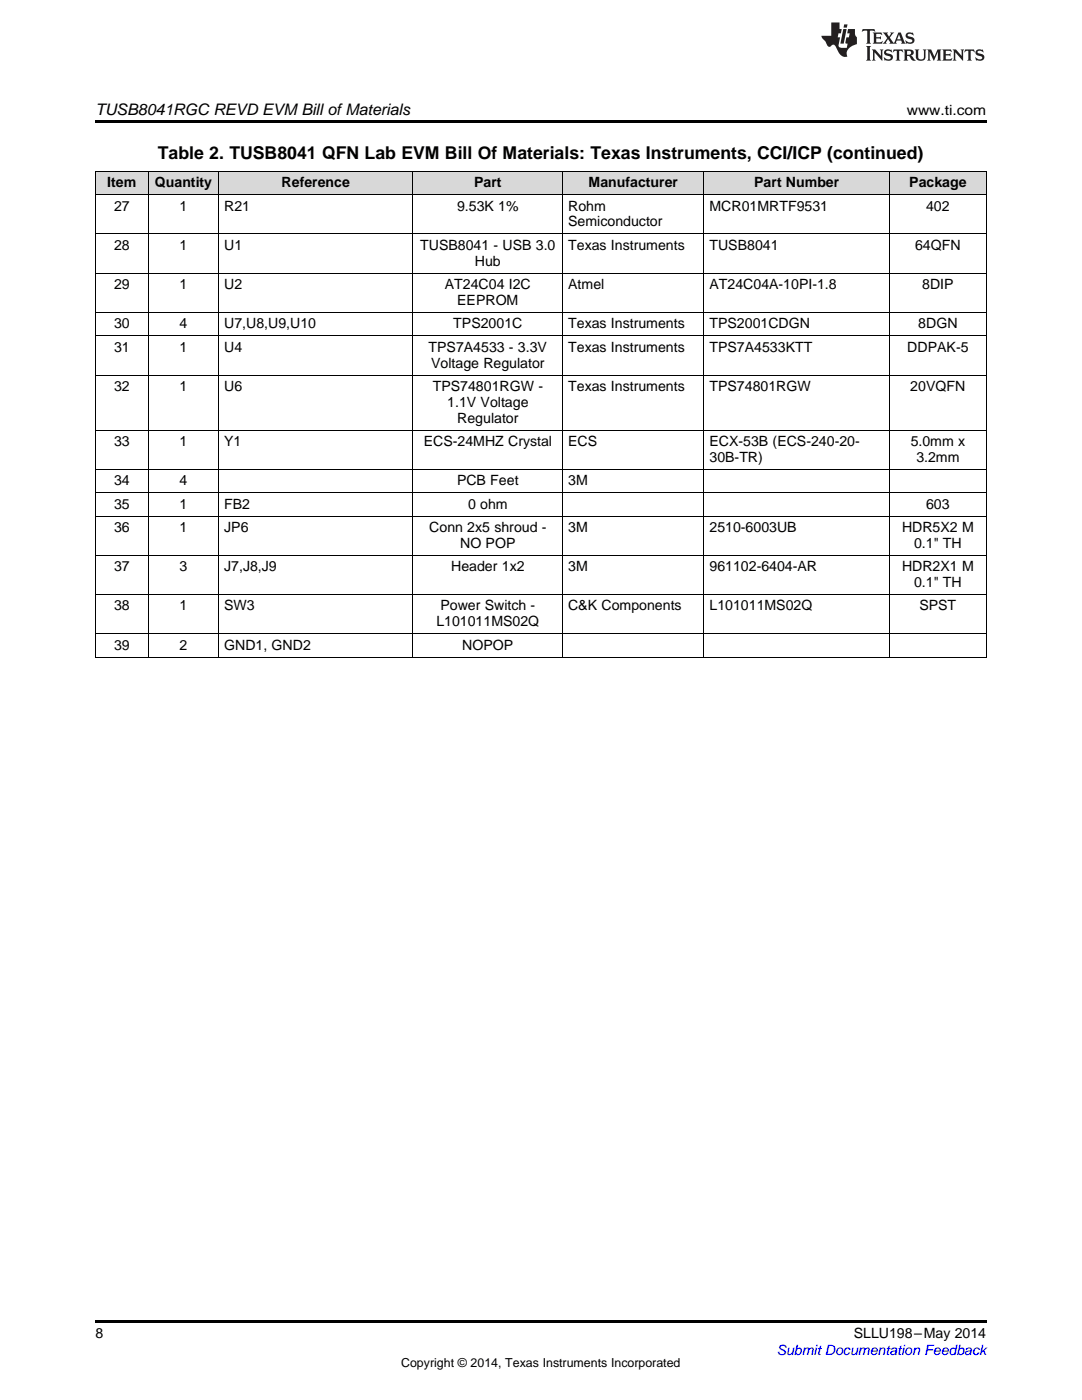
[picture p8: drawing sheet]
<svg xmlns="http://www.w3.org/2000/svg" width="216mm" height="279mm" viewBox="0 0 216 279" stroke-linecap="round" stroke-linejoin="round" font-family="sans-serif">
<defs><g id="words">
<text font-size="3.5" x="31.5" y="31.8">Table 2. TUSB8041 QFN Lab EVM Bill Of Materials: Texas Instruments, CCI/ICP (continued)</text>
<text font-size="3.2" x="19" y="23">TUSB8041RGC REVD EVM Bill ofMaterials</text>
<g font-size="2.8">
<text x="180.9" y="23">www.ti.com</text>
<text x="21.4" y="37.4">Item</text>
<text x="30.9" y="37.4">Quantity</text>
<text x="56.2" y="37.4">Reference</text>
<text x="94.6" y="37.4">Part</text>
<text x="117.4" y="37.4">Manufacturer</text>
<text x="150.5" y="37.4">Part Number</text>
<text x="181.4" y="37.4">Package</text>
<text x="22.8" y="42">27</text>
<text x="35.8" y="42">1</text>
<text x="44.7" y="42">R21</text>
<text x="91.2" y="42">9.53K 1%</text>
<text x="113.4" y="42">Rohm</text>
<text x="113.4" y="45.2">Semiconductor</text>
<text x="141.6" y="42">MCR01MRTF9531</text>
<text x="184.8" y="42">402</text>
<text x="22.8" y="49.8">28</text>
<text x="35.8" y="49.8">1</text>
<text x="44.7" y="49.8">U1</text>
<text x="83.9" y="49.8">TUSB8041 - USB 3.0</text>
<text x="94.8" y="53">Hub</text>
<text x="113.4" y="49.8">Texas Instruments</text>
<text x="141.6" y="49.8">TUSB8041</text>
<text x="182.6" y="49.8">64QFN</text>
<text x="22.8" y="57.7">29</text>
<text x="35.8" y="57.7">1</text>
<text x="44.7" y="57.7">U2</text>
<text x="88.8" y="57.7">AT24C04 I2C</text>
<text x="113.4" y="57.7">Atmel</text>
<text x="141.6" y="57.7">AT24C04A-10PI-1.8</text>
<text x="184" y="57.7">8DIP</text>
<text x="22.8" y="65.5">30</text>
<text x="35.8" y="65.5">4</text>
<text x="44.7" y="65.5">U7,U8,U9,U10</text>
<text x="90.5" y="65.5">TPS2001C</text>
<text x="91.2" y="60.9">EEPROM</text>
<text x="113.4" y="65.5">Texas Instruments</text>
<text x="141.6" y="65.5">TPS2001CDGN</text>
<text x="183.2" y="65.5">8DGN</text>
<text x="22.8" y="70.2">31</text>
<text x="35.8" y="70.2">1</text>
<text x="44.7" y="70.2">U4</text>
<text x="85.5" y="70.2">TPS7A4533 - 3.3V</text>
<text x="113.4" y="70.2">Texas Instruments</text>
<text x="141.6" y="70.2">TPS7A4533KTT</text>
<text x="181" y="70.2">DDPAK-5</text>
<text x="22.8" y="78">32</text>
<text x="35.8" y="78">1</text>
<text x="44.7" y="78">U6</text>
<text x="86" y="73.3">Voltage Regulator</text>
<text x="86.4" y="78">TPS74801RGW -</text>
<text x="113.4" y="78">Texas Instruments</text>
<text x="141.6" y="78">TPS74801RGW</text>
<text x="181.6" y="78">20VQFN</text>
<text x="89.3" y="81.2">1.1V Voltage</text>
<text x="22.8" y="89">33</text>
<text x="35.8" y="89">1</text>
<text x="44.7" y="89">Y1</text>
<text x="84.6" y="89">ECS-24MHZ Crystal</text>
<text x="91.2" y="84.3">Regulator</text>
<text x="113.4" y="89">ECS</text>
<text x="141.6" y="89">ECX-53B (ECS-240-20-</text>
<text x="181.7" y="89">5.0mm x</text>
<text x="141.6" y="92.2">30B-TR)</text>
<text x="182.8" y="92.2">3.2mm</text>
<text x="22.8" y="96.8">34</text>
<text x="22.8" y="101.5">35</text>
<text x="35.8" y="96.8">4</text>
<text x="35.8" y="101.5">1</text>
<text x="44.7" y="101.5">FB2</text>
<text x="91.2" y="96.8">PCB Feet</text>
<text x="93.4" y="101.5">0 ohm</text>
<text x="113.4" y="96.8">3M</text>
<text x="184.8" y="101.5">603</text>
<text x="22.8" y="106.2">36</text>
<text x="35.8" y="106.2">1</text>
<text x="44.7" y="106.2">JP6</text>
<text x="85.7" y="106.2">Conn 2x5 shroud -</text>
<text x="113.4" y="106.2">3M</text>
<text x="141.6" y="106.2">2510-6003UB</text>
<text x="180" y="106.2">HDR5X2 M</text>
<text x="22.8" y="114">37</text>
<text x="35.8" y="114">3</text>
<text x="44.7" y="114">J7,J8,J9</text>
<text x="90" y="114">Header 1x2</text>
<text x="91.8" y="109.3">NO POP</text>
<text x="113.4" y="114">3M</text>
<text x="141.6" y="114">961102-6404-AR</text>
<text x="180" y="114">HDR2X1 M</text>
<text x="182.4" y="109.3">0.1&quot; TH</text>
<text x="182.4" y="117.2">0.1&quot; TH</text>
<text x="22.8" y="121.8">38</text>
<text x="35.8" y="121.8">1</text>
<text x="44.7" y="121.8">SW3</text>
<text x="87.1" y="125">L101011MS02Q</text>
<text x="87.9" y="121.8">Power Switch -</text>
<text x="113.4" y="121.8">C&amp;K Components</text>
<text x="141.6" y="121.8">L101011MS02Q</text>
<text x="183.4" y="121.8">SPST</text>
<text x="22.8" y="129.6">39</text>
<text x="35.8" y="129.6">2</text>
<text x="44.7" y="129.6">GND1, GND2</text>
<text x="92.3" y="129.6">NOPOP</text>
<text x="19" y="267">8</text>
<text x="170.4" y="267.1">SLLU198–May 2014</text>
</g>
<text font-size="2.8" fill="#00f" x="155" y="270.4">Submit Documentation Feedback</text>
<text font-size="2.5" x="80" y="272.7">Copyright © 2014, Texas Instruments Incorporated</text>
</g></defs>
<g fill="#d8d8d8">
<path d="M19 34.3h10.6v4.6h-10.6z"/>
<path d="M29.6 34.3h14.1v4.6h-14.1z"/>
<path d="M43.7 34.3h38.7v4.6h-38.7z"/>
<path d="M82.4 34.3h29.9v4.6h-29.9z"/>
<path d="M112.3 34.3h28.2v4.6h-28.2z"/>
<path d="M140.5 34.3h37v4.6h-37z"/>
<path d="M177.5 34.3h19.3v4.6h-19.3z"/>
</g>
<path d="M19 24h177.8v.6h-177.8zM19 263.5h177.8v.6h-177.8z" fill="#000"/>
<g fill="none" stroke="#000" stroke-width=".2">
<path d="M19 38.9h177.8M19 34.2h177.8M19.1 34.3v96.9M29.5 34.3v96.9M43.6 34.3v96.9M82.4 34.3v96.9M112.3 34.3v96.9M140.5 34.3v96.9M177.4 34.3v96.9M196.8 34.3v96.9M19 54.5h177.8M19 46.7h177.8"/>
<path d="M19 74.8h177.8M19 67h177.8M19 62.4h177.8M19 98.3h177.8M19 93.7h177.8M19 85.8h177.8M19 118.7h177.8M19 110.8h177.8M19 103h177.8M19 131.1h177.8M19 126.5h177.8"/>
</g>
<g fill="#231f20">
<path d="M172.1 5.8l-.1 .6 .5-.3h.5v.2v2.1l-.2 .3h1l-.2-.3v-2.1v-.2h.6l.4 .3-.1-.6zM174.1 6.5l.3 .4v1.5l-.3 .3h1.9l.1-.5a1.04 1.04 0 0 1-1.3 .1v-.6h.6l.4 .2v-.7l-.4 .2h-.6l.1-.6h.7l.4 .2-.1-.5zM176.1 6.5l.9 1.1-.9 1.1h.8l-.1-.2 .4-.7 .4 .7-.2 .2h1.6l-.2-.2 .1-.4h.9l.2 .4-.2 .2h.9l-.2-.3-.8-1.9h-.5l-.9 2.1-.7-1.1 .8-1h-.8l.1 .3-.3 .5-.4-.6 .2-.2zM179.4 6.9l.3 .9h-.7zM180.9 6.6a.63 .63 0 0 0-.2 .7 .63 .63 0 0 0 .6 .4l.6 .2 .1 .2a.75 .75 0 0 1-.7 .4 .75 .75 0 0 1-.6-.5l.1 .7 .2-.1a1.11 1.11 0 0 0 1.5-.5 1.13 1.13 0 0 0-1.3-.9l-.1-.3a1.04 1.04 0 0 1 1.2 .2l-.1-.6-.2 .1-.5-.1zM172.8 9.2l.3 .3v2.2l-.3 .4h1l-.2-.4v-2.2l.2-.3zM174 9.9l.2 .3v1.5l-.2 .4h.7l-.2-.4v-1.3l1.6 1.7v-1.9l.2-.3h-.7l.2 .3v.9l-1.2-1.2zM176.6 10a.62 .62 0 0 0-.2 .7 .62 .62 0 0 0 .6 .4l.6 .2 .1 .2a.76 .76 0 0 1-.7 .4 .76 .76 0 0 1-.6-.5l.1 .7 .1-.1a1.11 1.11 0 0 0 1.6-.6 1.13 1.13 0 0 0-1.3-.8l-.1-.3a1.04 1.04 0 0 1 1.2 .1l-.1-.5-.2 .1-.5-.2zM178.3 9.9l-.1 .6a.61 .61 0 0 1 .7-.3v1.5l-.2 .4h1l-.3-.4v-1.5a.63 .63 0 0 1 .8 .3l-.1-.6zM180.3 9.9l.2 .3v1.5l-.2 .4h.9l-.2-.2v-.7l.6 .2a.76 .76 0 0 0 1.1 .6l-1-.9a.58 .58 0 0 0 .6-.6 .58 .58 0 0 0-.5-.6zM181 10.2l.1-.1a.45 .45 0 0 1 .6 .1 .45 .45 0 0 1 .1 .5l-.8 .2zM182.5 9.9l.2 .2a2.17 2.17 0 0 0 .4 1.9 .99 .99 0 0 0 1.6-.7v-1.1l.2-.3h-.8l.2 .2a1.92 1.92 0 0 1-.2 1.7 .6 .6 0 0 1-.9-.5v-1.1l.2-.3zM185 9.9l.2 .3v1.5l-.2 .4h.7l-.2-.4v-1.4l.8 1.8 .8-1.8v1.4l-.2 .4h1l-.3-.4v-1.5l.3-.3h-.8l-.7 1.4-.6-1.4zM188 9.9l.2 .3v1.5l-.2 .4h1.8l.2-.6a1.04 1.04 0 0 1-1.3 .2v-.6h.6l.4 .1v-.6l-.4 .2h-.6l.1-.6h.7l.4 .2-.1-.5zM190.1 9.9l.2 .3v1.5l-.2 .4h.7l-.2-.4v-1.3l1.6 1.7v-1.9l.2-.3h-.7l.2 .3v.9l-1.1-1.2zM192.6 9.9l-.1 .6a.61 .61 0 0 1 .7-.3v1.5l-.2 .4h.9l-.2-.4v-1.5a.63 .63 0 0 1 .8 .3l-.2-.6zM194.9 10a.62 .62 0 0 0-.2 .7 .62 .62 0 0 0 .6 .4l.5 .2 .2 .2a.76 .76 0 0 1-.7 .4 .76 .76 0 0 1-.7-.5l.2 .7 .1-.1a1.11 1.11 0 0 0 1.5-.6 1.13 1.13 0 0 0-1.2-.8l-.1-.3a1.04 1.04 0 0 1 1.2 .1l-.2-.5-.2 .1-.5-.2z"/>
<path d="M165.9 4.5v2.6h-2l.1 .4 .8 .9a.91 .91 0 0 0 .9 .9 .56 .56 0 0 1 .5-.4 .56 .56 0 0 1 .5 .3l.4 .8a1.53 1.53 0 0 0 2 1.3 1.54 1.54 0 0 1 1-2.1l.9-.4-.1-1.4a1.52 1.52 0 0 1-.3-1.6h-1.4l-.2 .9h.5l-.1 .8h-.5l-.2 .9v.2l.4 .1-.1 .9a1.93 1.93 0 0 1-1.7-.3l.3-1.8h-.4l.1-.8h.5l.2-.9h-.5v-1.3zM168.3 5.8l-.6 2.9h.7l.5-2.9zM168.4 4.9l-.1 .6h.7l.1-.6z"/>
</g>
<use href="#words"/>
</svg>
